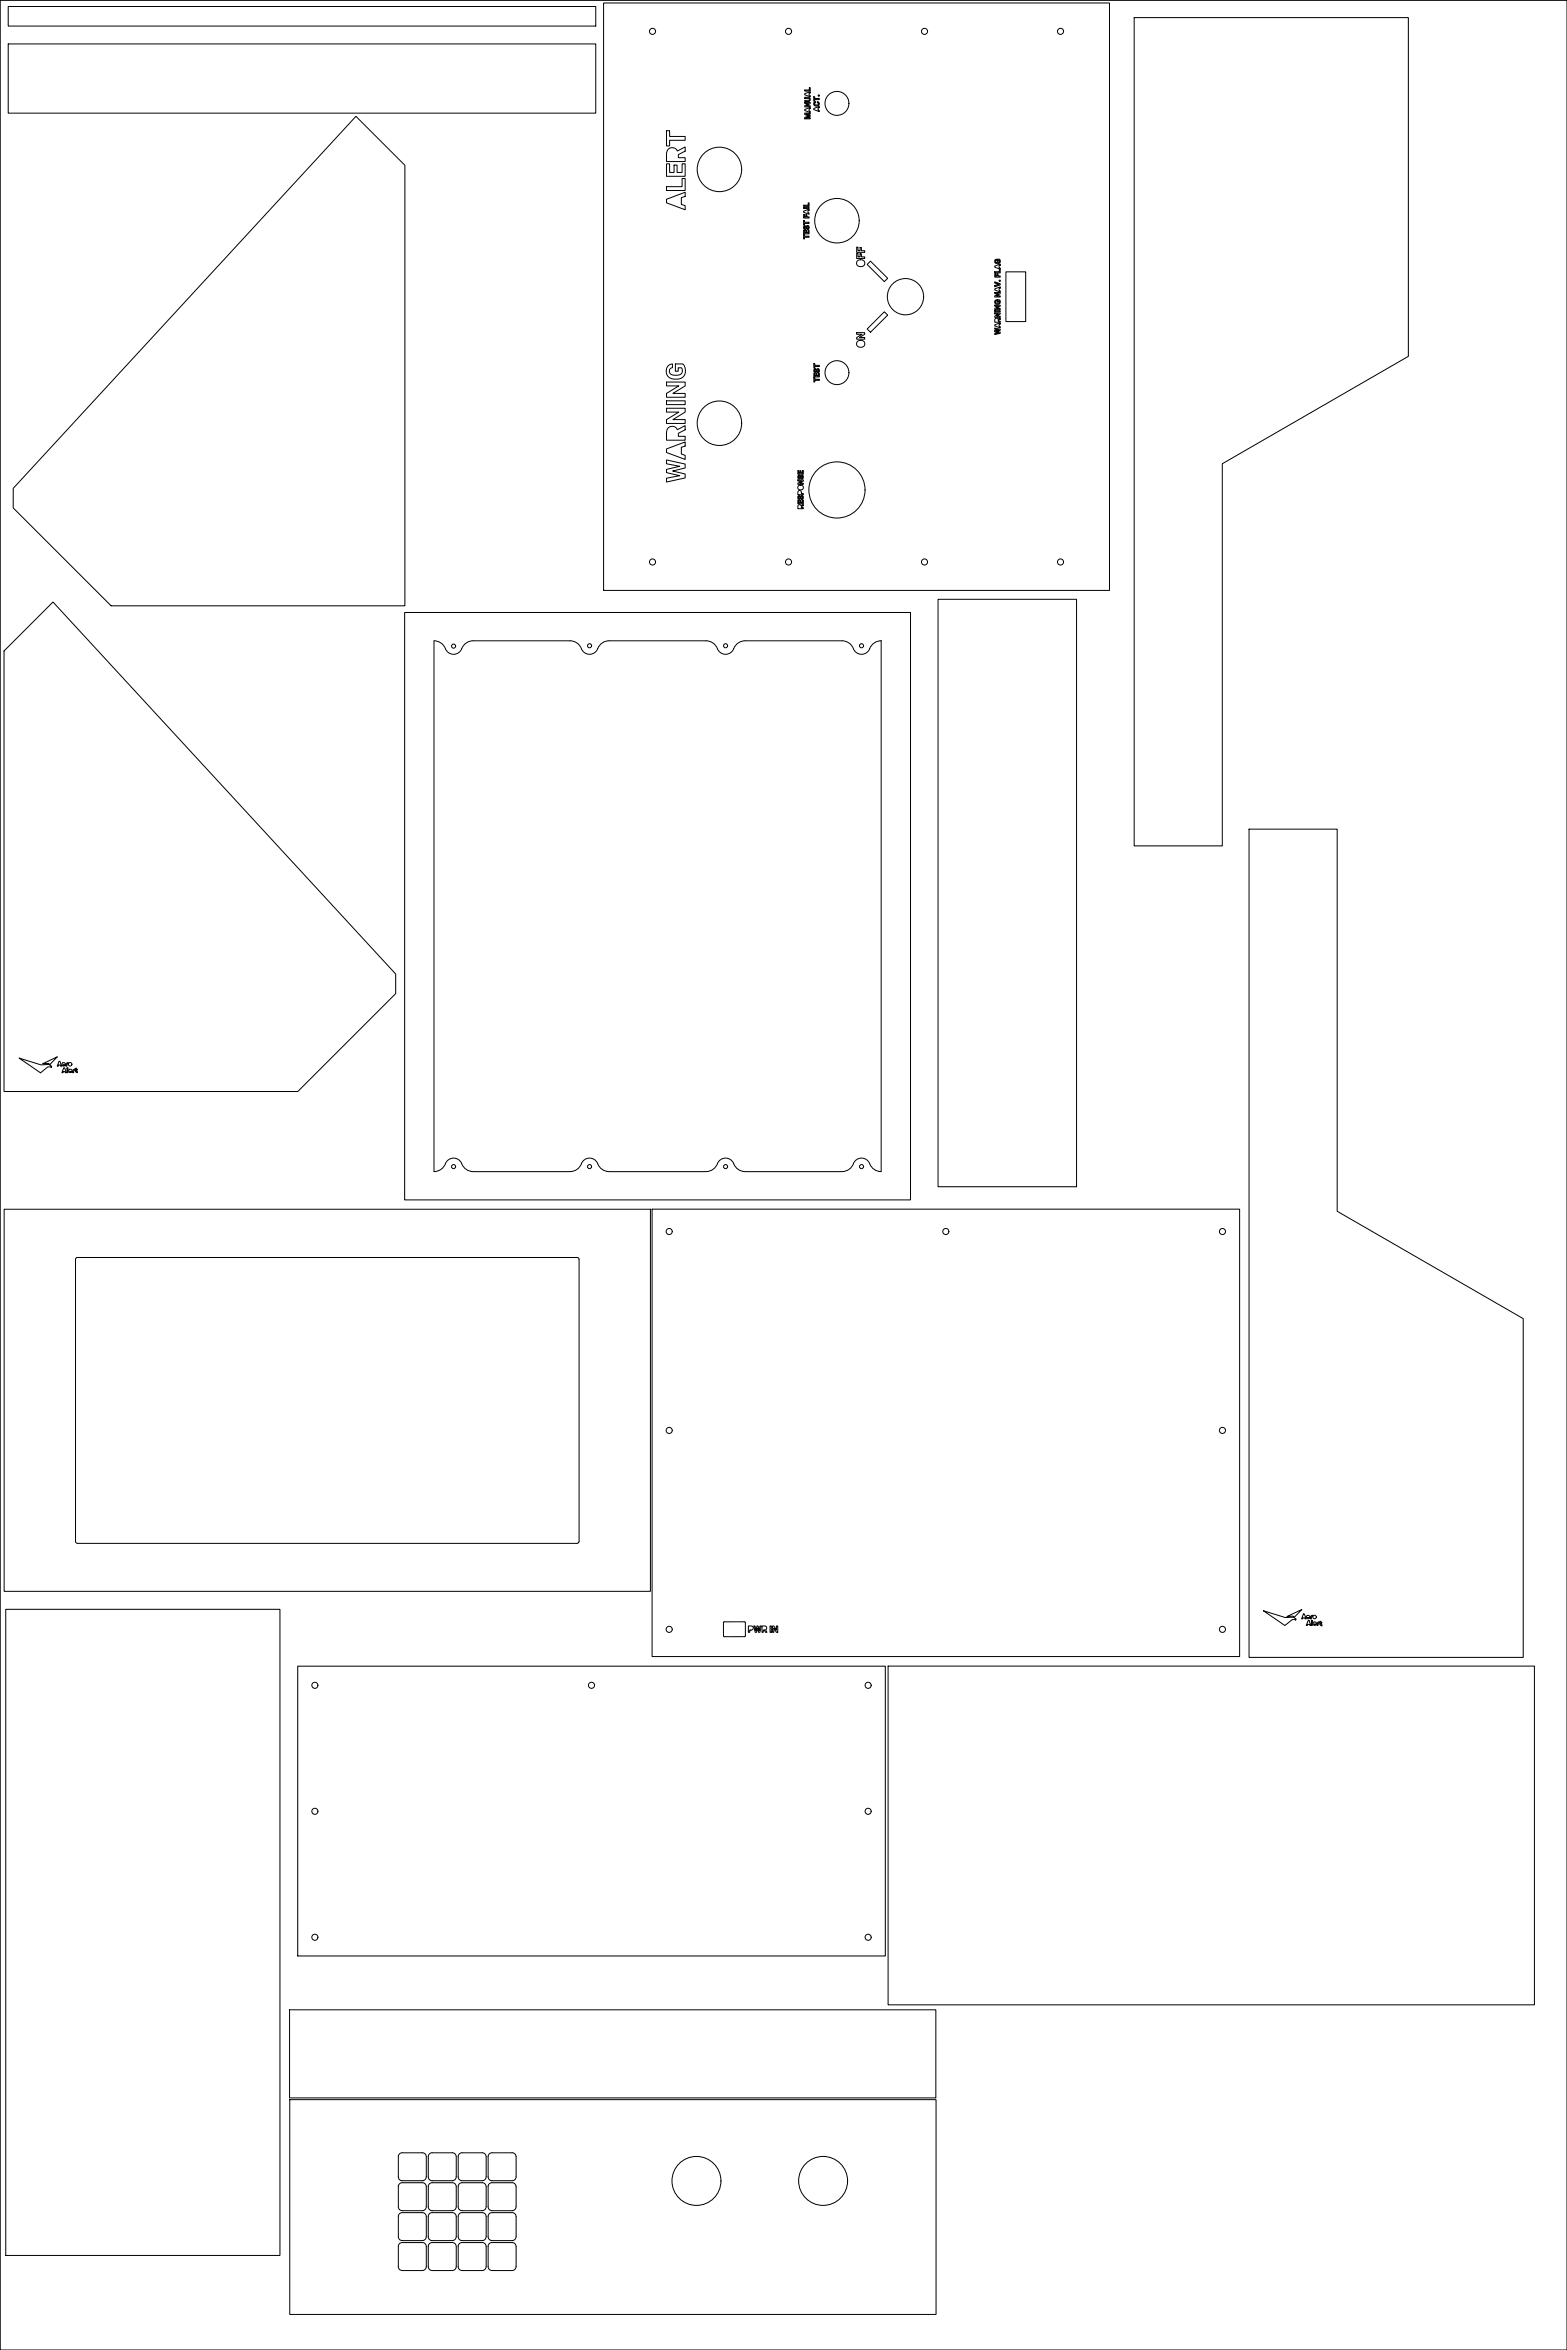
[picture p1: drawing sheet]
<svg xmlns="http://www.w3.org/2000/svg" width="800mm" height="1200mm" viewBox="0 0 800 1200" stroke-linecap="round" stroke-linejoin="round" font-family="sans-serif">
<!-- layer: VISIBLE -->
<g fill="none" stroke="#000" stroke-width=".51">
<path d="M4 3h300v10h-300zM308 2h259v300h-259zM579 9h140v173l-95 55v195h-45zM4 22h300v36h-300zM182 59l25 25v225h-150l-50-50v-10zM411 48l3-1-1 1 1 1-3-1zM411 56l3-1-1 1 1 1-3-1zM411 46h2v-1h1v2h-3zM411 50h2a1.1 1.1 0 0 1 1 1 1.1 1.1 0 0 1-1 1h-2v-1h2l-2-1zM411 52h3v1l-2 1h2v1h-3v-1l2-1h-2zM411 58h3h-2l2 1-2 1h2v1h-3v-1l2-1h-2zM416 55l2-1v1v2l-2-1z"/>
<path d="M416 49v1h2v1h-2v1zM416 52a.7 .7 0 0 0 0 1 .7 .7 0 0 0 1 0 .7 .7 0 0 0 0-1 1.2 1.2 0 0 1 1 2 1.2 1.2 0 0 1-2 0 1.2 1.2 0 0 1 0-2zM340 67h2v3h8v2h-8v3h-2zM341 76h3l2 1 4-2v2l-4 2v2h4v2h-10v-5zM340 95h8v-4h2v6h-10zM340 84h2v4h2v-4h2v4h2v-4h2v6h-10zM340 102l10-4v2l-2 1v3l2 1v2l-10-3zM410 110h1v1h1v-1v1h1h-3zM410 106h3v1h-3zM410 105h3v-1v1h-3zM410 108l3-1v1v1l-3-1zM410 113h1v1h2h-2v1h-1z"/>
<path d="M410 118h1v1v-1h1v1h1v-1v1h-3zM410 120h1v1h2h-2v1h-1zM411 115v2a1.1 1.1 0 0 1 1-2 1.1 1.1 0 0 1 1 1l-1 1v-1a1 1 0 0 1-1 1 1 1 0 0 1-1-1zM437 126h1v2h1v-2h1v2h2v1h-5zM437 129h1v2h1v-1h1v1h2v1h-5zM438 133a2 2 0 0 1 3 0 2 2 0 0 1-1 3 1.9 1.9 0 0 1-2 0 1.9 1.9 0 0 1 0-3zM444 133l9 9-1 2-9-9zM508 139h2v-1h1v1h-3zM508 140v1h1v-1h1v1h1v1h-3zM508 136l3-1-1 1 1 1-3-1zM508 133l1-1v1a.8 .8 0 0 0 0 1 .8 .8 0 0 0 1-1h-1v-1h1a1.5 1.5 0 0 1 0 3 1.4 1.4 0 0 1-2-2zM514 139h10v25h-10z"/>
<path d="M452 159l1 2-9 9-1-2zM508 148l3-2-1 1 1 2-3-1zM508 156h3l-2 2h2h-3l2-2h-2zM508 159h3h-3zM508 160h3l-2 1h2v1h-3v-1l2-1h-2zM508 144l3 1-3 1 2-1h-2zM508 149h3v1l-2 1h2v1h-3v-1l2-1h-2zM508 153h1v1a.8 .8 0 0 0 0 1 .8 .8 0 0 0 1-1h-1v-1h1a1.4 1.4 0 0 1 0 2 1.4 1.4 0 0 1-2-2zM437 170h5v1l-3 1h3v1h-5v-1l3-1h-3zM438 174a1.9 1.9 0 0 1 3 0 1.9 1.9 0 0 1-1 3 1.8 1.8 0 0 1-2-1 1.8 1.8 0 0 1 0-2zM508 166l3-1-1 1 1 1-3-1zM508 168h3v1h-2l2 1-3 1v-1h2l-2-1h2l-2-1z"/>
<path d="M508 163h2l1-1v1l-1 1 1 1h-3zM340 195h10v2l-6 4h6v2h-10v-2l7-4h-7zM341 187l2-1v2a2.1 2.1 0 0 0-1 2 2.1 2.1 0 0 0 3 2 2.6 2.6 0 0 0 3-1 2.6 2.6 0 0 0 0-3h-2v2h-1v-4h4a5 5 0 0 1 0 6 5 5 0 0 1-6 2 4 4 0 0 1-2-7zM416 193v1h2h-2v1zM416 186v1h2h-2v1zM416 191v1h1v-1v1h1v-1v1h-2zM416 189v-1v2a1.2 1.2 0 0 1 1-1 1.2 1.2 0 0 1 1 0v1h-1l1-1a1.2 1.2 0 0 1-1 1 1.2 1.2 0 0 1-1 0zM340 205h10v2h-10zM340 208h10v2l-6 4h6v2h-10v-2l7-4h-7zM341 218h3l2 1 4-2v2l-4 2v2h4v2h-10v-5zM340 235l10 2v2l-7 2 7 1v2l-10 2v-2l7-1-7-2v-1l7-2-7-1zM340 229l10-3v2h-2v4l2 1v2l-10-4z"/>
<path d="M407 240h1v2v-2h1v2h1v-2v2h-3zM407 245h3v1l-2 1h2h-3l2-1h-2zM407 255h1v2v-1h1v1h1v-2v2h-3zM408 243v1a1.1 1.1 0 0 1 1-1 1.1 1.1 0 0 1 1 0l-1 2v-2a1.2 1.2 0 0 1 0 1 1.2 1.2 0 0 1-2 0zM408 253v2a1.2 1.2 0 0 1 1-2 1.2 1.2 0 0 1 1 0v2h-1v-1a1.2 1.2 0 0 1 0 1 1.2 1.2 0 0 1-2-1zM408 258h1h1l-1 1 1 1h-3zM408 251h1v1h1v1h-3zM207 313h258v300h-258zM479 306h71v300h-71zM2 332l25-25 175 190v10l-50 50h-150zM222 327a7 7 0 0 1 6 5 5 5 0 0 0 5 2 5 5 0 0 0 4-4l2-2 3-1h49a8 8 0 0 1 7 6 5 5 0 0 0 8-3l3-2 2-1h50a8 8 0 0 1 6 6 5 5 0 0 0 8-3l3-2 2-1h50a8 8 0 0 1 7 6 5 5 0 0 0 8-3 6 6 0 0 1 5-3v271a7 7 0 0 1-7-5 5 5 0 0 0-5-1 5 5 0 0 0-3 4l-3 2h-2h-50a8 8 0 0 1-6-5 5 5 0 0 0-9 3l-2 2h-2h-50a8 8 0 0 1-7-5 5 5 0 0 0-8 3l-2 2h-3h-49a8 8 0 0 1-7-5 5 5 0 0 0-8 3 6 6 0 0 1-5 2zM638 423h45v196l95 54v173h-140z"/>
<path d="M10 540l11 4h4l1 1h-2l-3 3zM22 543l7-3-4 4v-1zM30 542l2 2h-1h-2zM32 543h1v1h-1h1h-1zM33 545l1 3-1-1-1 1zM34 544h.1M34 543h1l-1 1zM34 545h1v3h-1zM35 546h1l1 1h-1l1 1h-2zM37 547h.1M38 546v2h-1zM39 547v-1v1v1"/>
<path d="M39 547h.1M40 547v1M2 618h330v195h-330zM333 618h300v228h-300zM39 642h256l1 1v145h-1h-256v-1zM3 822h140v330h-140zM370 828h10l1 8h-11zM382 830h1a1.4 1.4 0 0 1 2 2 1.2 1.2 0 0 1-2 0v2h-1zM385 830h1v3l1-3 1 3v-3h1l-1 4h-1v-3l-1 3zM389 830h1a1 1 0 0 1 1 1 1 1 0 0 1 0 1l1 2h-1l-1-2v2h-1zM393 830h1v4h-1zM394 830h1l1 3v-3h1v4h-1l-1-3v3h-1z"/>
<path d="M645 823l11 3h4l2 1h-2l-4 3zM657 826l8-4-4 4-1-1zM666 824l1 3-1-1-1 1zM667 825h1l1 1h-1h1h-2zM668 828l1 2h-2zM669 826h.1M669 826v-1h1v2l-1-1M670 828v2zM672 829h-1h1a.9 .9 0 0 0-1-1 1 1 0 0 0 0 2 .9 .9 0 0 0 1 0M673 830h.1M673 829v1M673 829l1-1-1 1"/>
<path d="M674 829h.1M674 829v-1l1 1h-1M674 829l1 1M675 830h.1M152 851h300v148h-300zM453 851h330v173h-330zM148 1026h330v45h-330zM148 1072h330v110h-330zM204 1100l1-1h11l1 1 1 1v11l-1 1-1 1h-11l-1-1-1-1v-11zM204 1115h1h11h1l1 2v10l-1 1-1 1h-11l-1-1-1-1v-10zM219 1115h2h10h1l1 2v10l-1 1-1 1h-10l-2-1v-1v-10zM219 1100l2-1h10l1 1 1 1v11l-1 1-1 1h-10l-2-1v-1v-11z"/>
<path d="M235 1115h1h10h2v2v10v1l-2 1h-10l-1-1-1-1v-10zM235 1100l1-1h10l2 1v1v11v1l-2 1h-10l-1-1-1-1v-11zM250 1100l1-1h11l1 1 1 1v11l-1 1-1 1h-11l-1-1-1-1v-11zM250 1115h1h11h1l1 2v10l-1 1-1 1h-11l-1-1-1-1v-10zM204 1131l1-1h11l1 1 1 1v10l-1 2h-1h-11h-1l-1-2v-10zM219 1131l2-1h10l1 1 1 1v10l-1 2h-1h-10h-2v-2v-10zM235 1131l1-1h10l2 1v1v10v2h-2h-10h-1l-1-2v-10zM250 1131l1-1h11l1 1 1 1v10l-1 2h-1h-11h-1l-1-2v-10zM204 1146l1-1h11l1 1 1 1v11l-1 1-1 1h-11l-1-1-1-1v-11zM219 1146l2-1h10l1 1 1 1v11l-1 1-1 1h-10l-2-1v-1v-11zM235 1146l1-1h10l2 1v1v11v1l-2 1h-10l-1-1-1-1v-11zM250 1146l1-1h11l1 1 1 1v11l-1 1-1 1h-11l-1-1-1-1v-11z"/>
<circle cx="333" cy="16" r="1.6"/>
<circle cx="403" cy="16" r="1.6"/>
<circle cx="472" cy="16" r="1.6"/>
<circle cx="541" cy="16" r="1.6"/>
<circle cx="418" cy="49" r=".3"/>
<circle cx="427" cy="53" r="6"/>
<circle cx="367" cy="87" r="11"/>
<circle cx="427" cy="113" r="11"/>
<circle cx="462" cy="152" r="9"/>
<circle cx="510" cy="143" r=".3"/>
<circle cx="427" cy="190" r="6"/>
<circle cx="367" cy="216" r="11"/>
<circle cx="409" cy="249" r="1.3"/>
<circle cx="427" cy="250" r="14"/>
<circle cx="333" cy="287" r="1.6"/>
<circle cx="403" cy="287" r="1.6"/>
<circle cx="472" cy="287" r="1.6"/>
<circle cx="541" cy="287" r="1.6"/>
<circle cx="232" cy="330" r="1"/>
<circle cx="301" cy="330" r="1"/>
<circle cx="370" cy="330" r="1"/>
<circle cx="440" cy="330" r="1"/>
<circle cx="36" cy="544" r=".9"/>
<circle cx="232" cy="596" r="1"/>
<circle cx="301" cy="596" r="1"/>
<circle cx="370" cy="596" r="1"/>
<circle cx="440" cy="596" r="1"/>
<circle cx="342" cy="629" r="1.6"/>
<circle cx="483" cy="629" r="1.6"/>
<circle cx="624" cy="629" r="1.6"/>
<circle cx="342" cy="731" r="1.6"/>
<circle cx="624" cy="731" r="1.6"/>
<circle cx="342" cy="832" r="1.6"/>
<circle cx="624" cy="832" r="1.6"/>
<circle cx="671" cy="826" r=".9"/>
<circle cx="161" cy="861" r="1.6"/>
<circle cx="302" cy="861" r="1.6"/>
<circle cx="443" cy="861" r="1.6"/>
<circle cx="161" cy="925" r="1.6"/>
<circle cx="443" cy="925" r="1.6"/>
<circle cx="161" cy="989" r="1.6"/>
<circle cx="443" cy="989" r="1.6"/>
<circle cx="356" cy="1114" r="13"/>
<circle cx="420" cy="1114" r="13"/>
</g>
<!-- layer: 0 -->
<path d="M0 0h800v1200h-800z" fill="none" stroke="#000" stroke-width=".51"/>
</svg>
